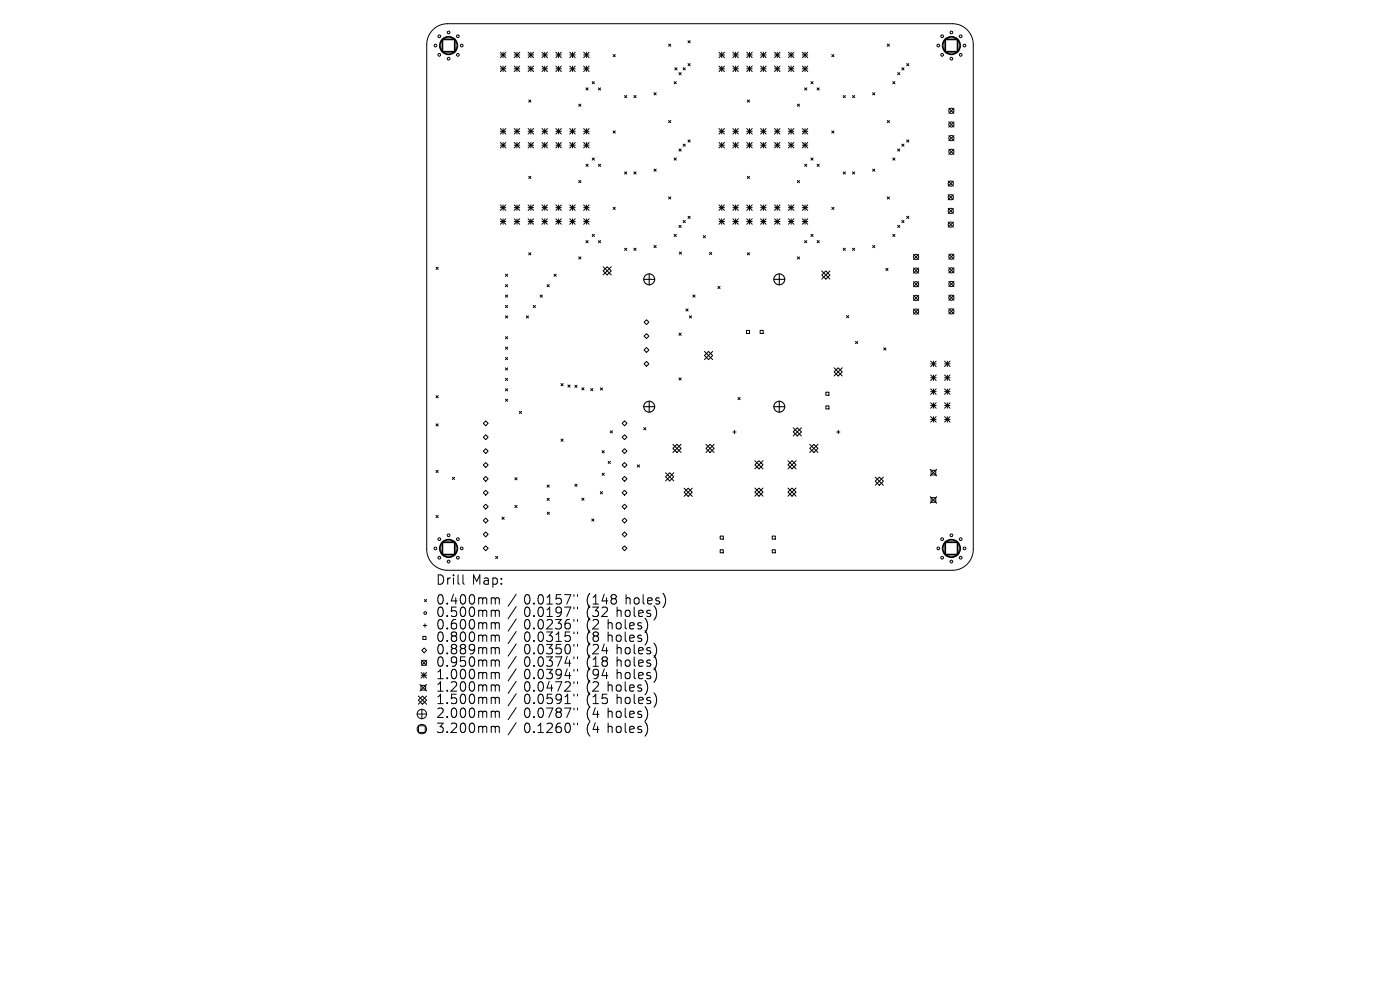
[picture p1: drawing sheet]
<svg xmlns="http://www.w3.org/2000/svg" width="297mm" height="210mm" viewBox="0 0 297 210" stroke-linecap="round" stroke-linejoin="round" font-family="sans-serif">
<defs><g id="words">
<g font-size="2.8">
<text x="92.5" y="124.5">Drill</text>
<text x="100.1" y="124.5">Map:</text>
<text x="92.5" y="128.7">0.400mm</text>
<text x="92.5" y="131.3">0.500mm</text>
<text x="111.1" y="128.7">0.0157&quot;</text>
<text x="111.1" y="131.3">0.0197&quot;</text>
<text x="124.4" y="128.7">(148</text>
<text x="124.4" y="131.3">(32</text>
<text x="130.8" y="131.3">holes)</text>
<text x="132.7" y="128.7">holes)</text>
<text x="92.5" y="133.9">0.600mm</text>
<text x="92.5" y="136.6">0.800mm</text>
<text x="111.1" y="133.9">0.0236&quot;</text>
<text x="111.1" y="136.6">0.0315&quot;</text>
<text x="124.4" y="133.9">(2</text>
<text x="124.4" y="136.6">(8</text>
<text x="128.9" y="133.9">holes)</text>
<text x="128.9" y="136.6">holes)</text>
<text x="92.5" y="139.2">0.889mm</text>
<text x="92.5" y="141.9">0.950mm</text>
<text x="111.1" y="139.2">0.0350&quot;</text>
<text x="111.1" y="141.9">0.0374&quot;</text>
<text x="124.4" y="139.2">(24</text>
<text x="124.4" y="141.9">(18</text>
<text x="130.8" y="139.2">holes)</text>
<text x="130.8" y="141.9">holes)</text>
<text x="92.5" y="144.5">1.000mm</text>
<text x="92.5" y="147.1">1.200mm</text>
<text x="92.5" y="149.8">1.500mm</text>
<text x="111.1" y="144.5">0.0394&quot;</text>
<text x="111.1" y="147.1">0.0472&quot;</text>
<text x="111.1" y="149.8">0.0591&quot;</text>
<text x="124.4" y="144.5">(94</text>
<text x="124.4" y="147.1">(2</text>
<text x="124.4" y="149.8">(15</text>
<text x="128.9" y="147.1">holes)</text>
<text x="130.8" y="144.5">holes)</text>
<text x="130.8" y="149.8">holes)</text>
<text x="92.5" y="152.7">2.000mm</text>
<text x="92.5" y="155.9">3.200mm</text>
<text x="111.1" y="152.7">0.0787&quot;</text>
<text x="111.1" y="155.9">0.1260&quot;</text>
<text x="124.4" y="152.7">(4</text>
<text x="124.4" y="155.9">(4</text>
<text x="128.9" y="152.7">holes)</text>
<text x="128.9" y="155.9">holes)</text>
</g>
</g></defs>
<g fill="none" stroke="#000" stroke-width=".21">
<path d="M91.9 6.2a4.4 4.4 0 0 1 3-1.2h107.2a4.4 4.4 0 0 1 4.4 4.4v107.2a4.4 4.4 0 0 1-4.4 4.4h-107.2a4.4 4.4 0 0 1-4.4-4.4v-107.2a4.4 4.4 0 0 1 1.4-3.2zM106.1 11.1l1.2 1.1M106.1 11.7h1.2M106.1 14l1.2 1.2M106.1 14.6h1.2M106.7 11.1v1.1M106.7 14v1.2M107.3 11.1l-1.2 1.1M107.3 14l-1.2 1.2M109.1 11.1l1.2 1.1M109.1 14l1.2 1.2M109.1 11.7h1.2"/>
<path d="M109.1 14.6h1.2M109.7 11.1v1.1M109.7 14v1.2M110.3 11.1l-1.2 1.1M110.3 14l-1.2 1.2M112 14l1.2 1.2M112 11.7h1.2M112 14.6h1.2M112 11.1l1.2 1.1M112.6 11.1v1.1M112.6 14v1.2M113.2 11.1l-1.2 1.1"/>
<path d="M113.2 14l-1.2 1.2M115 11.7h1.1M115 14.6h1.1M115 14l1.1 1.2M115 11.1l1.1 1.1M115.6 11.1v1.1M115.6 14v1.2M116.1 11.1l-1.1 1.1M116.1 14l-1.1 1.2M117.9 11.7h1.2M117.9 14.6h1.2M117.9 14l1.2 1.2"/>
<path d="M117.9 11.1l1.2 1.1M118.5 11.1v1.1M118.5 14v1.2M119.1 11.1l-1.2 1.1M119.1 14l-1.2 1.2M120.9 11.7h1.1M120.9 14.6h1.1M120.9 14l1.1 1.2M120.9 11.1l1.1 1.1M121.5 11.1v1.1M121.5 14v1.2M122 11.1l-1.1 1.1"/>
<path d="M122 14l-1.1 1.2M123.8 11.7h1.2M123.8 14.6h1.2M123.8 14l1.2 1.2M123.8 11.1l1.2 1.1M124.3 18.6l.5 .5M124.4 11.1v1.1M124.4 14v1.2M124.8 18.6l-.5 .5M125 11.1l-1.2 1.1M125 14l-1.2 1.2M125.6 17.3l.5 .5"/>
<path d="M126.1 17.3l-.5 .5M127 18.6l.4 .5M127.4 18.6l-.4 .5M130.1 11.6l.4 .4M130.5 11.6l-.4 .4M138.7 19.7l.5 .4M139.2 19.7l-.5 .4M141.8 9.4l.5 .4M142.3 9.4l-.5 .4M143 17.3l.5 .5M143.2 14.4l.4 .4M143.5 17.3l-.5 .5"/>
<path d="M143.6 14.4l-.4 .4M144 15.4l.5 .5M144.5 15.4l-.5 .5M144.9 14.4l.5 .4M145.4 14.4l-.5 .4M146 13.5l.4 .4M146 8.6l.4 .5M146.4 13.5l-.4 .4M146.4 8.6l-.4 .5M152.5 11.1l1.2 1.1M152.5 14l1.2 1.2M152.5 11.7h1.2"/>
<path d="M152.5 14.6h1.2M153.1 11.1v1.1M153.1 14v1.2M153.7 11.1l-1.2 1.1M153.7 14l-1.2 1.2M155.5 14l1.1 1.2M155.5 11.7h1.1M155.5 14.6h1.1M155.5 11.1l1.1 1.1M156.1 11.1v1.1M156.1 14v1.2M156.6 11.1l-1.1 1.1"/>
<path d="M156.6 14l-1.1 1.2M158.4 11.7h1.2M158.4 14.6h1.2M158.4 14l1.2 1.2M158.4 11.1l1.2 1.1M159 11.1v1.1M159 14v1.2M159.6 11.1l-1.2 1.1M159.6 14l-1.2 1.2M161.4 11.7h1.1M161.4 14.6h1.1M161.4 14l1.1 1.2"/>
<path d="M161.4 11.1l1.1 1.1M161.9 11.1v1.1M161.9 14v1.2M162.5 11.1l-1.1 1.1M162.5 14l-1.1 1.2M164.3 11.7h1.2M164.3 14.6h1.2M164.3 11.1l1.2 1.1M164.3 14l1.2 1.2M164.9 11.1v1.1M164.9 14v1.2M165.5 11.1l-1.2 1.1"/>
<path d="M165.5 14l-1.2 1.2M167.3 11.7h1.1M167.3 14.6h1.1M167.3 14l1.1 1.2M167.3 11.1l1.1 1.1M167.8 11.1v1.1M167.8 14v1.2M168.4 11.1l-1.1 1.1M168.4 14l-1.1 1.2M170.2 11.7h1.2M170.2 14.6h1.2M170.2 14l1.2 1.2"/>
<path d="M170.2 11.1l1.2 1.1M170.7 18.6l.5 .5M170.8 11.1v1.1M170.8 14v1.2M171.2 18.6l-.5 .5M171.4 11.1l-1.2 1.1M171.4 14l-1.2 1.2M172 17.3l.5 .5M172.5 17.3l-.5 .5M173.3 18.6l.5 .5M173.8 18.6l-.5 .5M176.5 11.6l.4 .4"/>
<path d="M176.9 11.6l-.4 .4M185.1 19.7l.5 .4M185.6 19.7l-.5 .4M188.2 9.4l.5 .4M188.7 9.4l-.5 .4M189.4 17.3l.5 .5M189.9 17.3l-.5 .5M190.4 15.4l.5 .5M190.9 15.4l-.5 .5M191.3 14.4l.5 .4M191.8 14.4l-.5 .4M192.3 13.5l.5 .4"/>
<path d="M192.8 13.5l-.5 .4M106.1 27.3l1.2 1.1M106.1 27.9h1.2M106.1 30.2l1.2 1.2M106.1 30.8h1.2M106.7 27.3v1.1M106.7 30.2v1.2M107.3 27.3l-1.2 1.1M107.3 30.2l-1.2 1.2M109.1 30.2l1.2 1.2M109.1 27.9h1.2M109.1 30.8h1.2"/>
<path d="M109.1 27.3l1.2 1.1M109.7 27.3v1.1M109.7 30.2v1.2M110.3 27.3l-1.2 1.1M110.3 30.2l-1.2 1.2M112 27.9h1.2M112 30.8h1.2M112 30.2l1.2 1.2M112 27.3l1.2 1.1M112.2 21.2l.4 .5M112.2 37.4l.4 .5M112.6 27.3v1.1"/>
<path d="M112.6 30.2v1.2M112.6 21.2l-.4 .5M112.6 37.4l-.4 .5M113.2 30.2l-1.2 1.2M113.2 27.3l-1.2 1.1M115 27.9h1.1M115 30.8h1.1M115 30.2l1.1 1.2M115 27.3l1.1 1.1M115.6 27.3v1.1M115.6 30.2v1.2M116.1 27.3l-1.1 1.1"/>
<path d="M116.1 30.2l-1.1 1.2M117.9 27.9h1.2M117.9 30.8h1.2M117.9 30.2l1.2 1.2M117.9 27.3l1.2 1.1M118.5 27.3v1.1M118.5 30.2v1.2M119.1 27.3l-1.2 1.1M119.1 30.2l-1.2 1.2M120.9 27.9h1.1M120.9 30.8h1.1M120.9 30.2l1.1 1.2"/>
<path d="M120.9 27.3l1.1 1.1M121.5 27.3v1.1M121.5 30.2v1.2M122 27.3l-1.1 1.1M122 30.2l-1.1 1.2M122.8 22.1l.4 .5M122.8 38.3l.4 .5M123.2 22.1l-.4 .5M123.2 38.3l-.4 .5M123.8 27.9h1.2M123.8 30.8h1.2M123.8 30.2l1.2 1.2"/>
<path d="M123.8 27.3l1.2 1.1M124.3 34.8l.5 .5M124.4 27.3v1.1M124.4 30.2v1.2M124.8 34.8l-.5 .5M125 30.2l-1.2 1.2M125 27.3l-1.2 1.1M125.6 33.5l.5 .5M126.1 33.5l-.5 .5M127 34.8l.4 .5M127.4 34.8l-.4 .5M130.1 27.8l.4 .4"/>
<path d="M130.5 27.8l-.4 .4M132.5 20.3l.5 .4M132.5 36.5l.5 .4M133 20.3l-.5 .4M133 36.5l-.5 .4M134.5 20.3l.4 .4M134.5 36.5l.4 .4M134.9 20.3l-.4 .4M134.9 36.5l-.4 .4M138.7 35.9l.5 .4M139.2 35.9l-.5 .4M141.8 25.6l.5 .4"/>
<path d="M142.3 25.6l-.5 .4M143 33.5l.5 .5M143.5 33.5l-.5 .5M144 31.6l.5 .5M144.5 31.6l-.5 .5M144.9 30.6l.5 .4M145.4 30.6l-.5 .4M146 29.7l.4 .4M146.4 29.7l-.4 .4M152.5 30.2l1.2 1.2M152.5 27.9h1.2M152.5 30.8h1.2"/>
<path d="M152.5 27.3l1.2 1.1M153.1 27.3v1.1M153.1 30.2v1.2M153.7 27.3l-1.2 1.1M153.7 30.2l-1.2 1.2M155.5 27.9h1.1M155.5 30.8h1.1M155.5 30.2l1.1 1.2M155.5 27.3l1.1 1.1M156.1 27.3v1.1M156.1 30.2v1.2M156.6 27.3l-1.1 1.1"/>
<path d="M156.6 30.2l-1.1 1.2M158.4 27.9h1.2M158.4 30.8h1.2M158.4 30.2l1.2 1.2M158.4 27.3l1.2 1.1M158.5 21.2l.5 .5M158.5 37.4l.5 .5M159 27.3v1.1M159 30.2v1.2M159 21.2l-.5 .5M159 37.4l-.5 .5M159.6 30.2l-1.2 1.2"/>
<path d="M159.6 27.3l-1.2 1.1M161.4 27.9h1.1M161.4 30.8h1.1M161.4 30.2l1.1 1.2M161.4 27.3l1.1 1.1M161.9 27.3v1.1M161.9 30.2v1.2M162.5 30.2l-1.1 1.2M162.5 27.3l-1.1 1.1M164.3 27.9h1.2M164.3 30.8h1.2M164.3 30.2l1.2 1.2"/>
<path d="M164.3 27.3l1.2 1.1M164.9 27.3v1.1M164.9 30.2v1.2M165.5 27.3l-1.2 1.1M165.5 30.2l-1.2 1.2M167.3 27.9h1.1M167.3 30.8h1.1M167.3 30.2l1.1 1.2M167.3 27.3l1.1 1.1M167.8 27.3v1.1M167.8 30.2v1.2M168.4 27.3l-1.1 1.1"/>
<path d="M168.4 30.2l-1.1 1.2M169.2 22.1l.4 .5M169.2 38.3l.4 .5M169.6 22.1l-.4 .5M169.6 38.3l-.4 .5M170.2 27.9h1.2M170.2 30.8h1.2M170.2 30.2l1.2 1.2M170.2 27.3l1.2 1.1M170.7 34.8l.5 .5M170.8 27.3v1.1M170.8 30.2v1.2"/>
<path d="M171.2 34.8l-.5 .5M171.4 30.2l-1.2 1.2M171.4 27.3l-1.2 1.1M172 33.5l.5 .5M172.5 33.5l-.5 .5M173.3 34.8l.5 .5M173.8 34.8l-.5 .5M176.5 27.8l.4 .4M176.9 27.8l-.4 .4M178.9 20.3l.4 .4M178.9 36.5l.4 .4M179.3 20.3l-.4 .4"/>
<path d="M179.3 36.5l-.4 .4M180.9 20.3l.4 .4M180.9 36.5l.4 .4M181.3 20.3l-.4 .4M181.3 36.5l-.4 .4M185.1 35.9l.5 .4M185.6 35.9l-.5 .4M188.2 25.6l.5 .4M188.7 25.6l-.5 .4M189.4 33.5l.5 .5M189.9 33.5l-.5 .5M190.4 31.6l.5 .5"/>
<path d="M190.9 31.6l-.5 .5M191.3 30.6l.5 .4M191.8 30.6l-.5 .4M192.3 29.7l.5 .4M192.8 29.7l-.5 .4M201.2 38.4l1.1 1.1M201.3 23l1.1 1.1M201.3 25.9l1.1 1.1M201.3 28.8l1.1 1.1M201.3 31.7l1.1 1.1M202.3 38.4l-1.1 1.1M202.4 23l-1.1 1.1"/>
<path d="M202.4 25.9l-1.1 1.1M202.4 28.8l-1.1 1.1M202.4 31.7l-1.1 1.1M92.5 56.7l.5 .5M93 56.7l-.5 .5M106.1 43.5l1.2 1.1M106.1 44.1h1.2M106.1 46.4l1.2 1.2M106.1 47h1.2M106.7 43.5v1.1M106.7 46.4v1.2M107.2 58.2l.5 .4"/>
<path d="M107.3 43.5l-1.2 1.1M107.3 46.4l-1.2 1.2M107.7 58.2l-.5 .4M109.1 46.4l1.2 1.2M109.1 44.1h1.2M109.1 47h1.2M109.1 43.5l1.2 1.1M109.7 43.5v1.1M109.7 46.4v1.2M110.3 43.5l-1.2 1.1M110.3 46.4l-1.2 1.2M112 44.1h1.2"/>
<path d="M112 47h1.2M112 46.4l1.2 1.2M112 43.5l1.2 1.1M112.2 53.6l.4 .5M112.6 43.5v1.1M112.6 46.4v1.2M112.6 53.6l-.4 .5M113.2 46.4l-1.2 1.2M113.2 43.5l-1.2 1.1M115 44.1h1.1M115 47h1.1M115 46.4l1.1 1.2"/>
<path d="M115 43.5l1.1 1.1M115.6 43.5v1.1M115.6 46.4v1.2M116.1 43.5l-1.1 1.1M116.1 46.4l-1.1 1.2M117.5 58.2l.5 .4M117.9 44.1h1.2M117.9 47h1.2M117.9 46.4l1.2 1.2M117.9 43.5l1.2 1.1M118 58.2l-.5 .4M118.5 43.5v1.1"/>
<path d="M118.5 46.4v1.2M119.1 43.5l-1.2 1.1M119.1 46.4l-1.2 1.2M120.9 44.1h1.1M120.9 47h1.1M120.9 46.4l1.1 1.2M120.9 43.5l1.1 1.1M121.5 43.5v1.1M121.5 46.4v1.2M122 43.5l-1.1 1.1M122 46.4l-1.1 1.2M122.8 54.5l.4 .4"/>
<path d="M123.2 54.5l-.4 .4M123.8 44.1h1.2M123.8 47h1.2M123.8 46.4l1.2 1.2M123.8 43.5l1.2 1.1M124.3 51l.5 .5M124.4 43.5v1.1M124.4 46.4v1.2M124.8 51l-.5 .5M125 46.4l-1.2 1.2M125 43.5l-1.2 1.1M125.6 49.7l.5 .5"/>
<path d="M126.1 49.7l-.5 .5M127 51l.4 .5M127.4 51l-.4 .5M127.9 56.6l1.8 1.7M128.8 56.6l.9 .9-.9 .8-.9-.8zM129.7 56.6l-1.8 1.7M130.1 44l.4 .4M130.5 44l-.4 .4M132.5 52.7l.5 .4M133 52.7l-.5 .4M134.5 52.7l.4 .4M134.9 52.7l-.4 .4"/>
<path d="M138.7 52.1l.5 .4M139.2 52.1l-.5 .4M141.8 41.8l.5 .4M142.3 41.8l-.5 .4M143 49.7l.5 .5M143.5 49.7l-.5 .5M144 47.8l.5 .5M144.1 53.5l.5 .4M144.5 47.8l-.5 .5M144.6 53.5l-.5 .4M144.9 46.8l.5 .4M145.4 46.8l-.5 .4"/>
<path d="M146 45.9l.4 .4M146.4 45.9l-.4 .4M149.2 50l.5 .4M149.7 50l-.5 .4M150.5 53.5l.5 .5M151 53.5l-.5 .5M152.5 44.1h1.2M152.5 47h1.2M152.5 43.5l1.2 1.1M152.5 46.4l1.2 1.2M153.1 43.5v1.1M153.1 46.4v1.2"/>
<path d="M153.7 43.5l-1.2 1.1M153.7 46.4l-1.2 1.2M155.5 44.1h1.1M155.5 47h1.1M155.5 46.4l1.1 1.2M155.5 43.5l1.1 1.1M156.1 43.5v1.1M156.1 46.4v1.2M156.6 43.5l-1.1 1.1M156.6 46.4l-1.1 1.2M158.4 44.1h1.2M158.4 47h1.2"/>
<path d="M158.4 43.5l1.2 1.1M158.4 46.4l1.2 1.2M158.5 53.6l.5 .5M159 43.5v1.1M159 46.4v1.2M159 53.6l-.5 .5M159.6 46.4l-1.2 1.2M159.6 43.5l-1.2 1.1M161.4 44.1h1.1M161.4 47h1.1M161.4 46.4l1.1 1.2M161.4 43.5l1.1 1.1"/>
<path d="M161.9 43.5v1.1M161.9 46.4v1.2M162.5 43.5l-1.1 1.1M162.5 46.4l-1.1 1.2M164.3 44.1h1.2M164.3 47h1.2M164.3 46.4l1.2 1.2M164.3 43.5l1.2 1.1M164.9 43.5v1.1M164.9 46.4v1.2M165.5 43.5l-1.2 1.1M165.5 46.4l-1.2 1.2"/>
<path d="M167.3 44.1h1.1M167.3 47h1.1M167.3 46.4l1.1 1.2M167.3 43.5l1.1 1.1M167.8 43.5v1.1M167.8 46.4v1.2M168.4 43.5l-1.1 1.1M168.4 46.4l-1.1 1.2M169.2 54.5l.4 .4M169.6 54.5l-.4 .4M170.2 44.1h1.2M170.2 47h1.2"/>
<path d="M170.2 46.4l1.2 1.2M170.2 43.5l1.2 1.1M170.7 51l.5 .5M170.8 43.5v1.1M170.8 46.4v1.2M171.2 51l-.5 .5M171.4 46.4l-1.2 1.2M171.4 43.5l-1.2 1.1M172 49.7l.5 .5M172.5 49.7l-.5 .5M173.3 51l.5 .5M173.8 51l-.5 .5"/>
<path d="M174.3 58.3l.9-.8 .9 .8-.9 .9zM174.3 57.5l1.8 1.7M176.1 57.5l-1.8 1.7M176.5 44l.4 .4M176.9 44l-.4 .4M178.9 52.7l.4 .4M179.3 52.7l-.4 .4M180.9 52.7l.4 .4M181.3 52.7l-.4 .4M185.1 52.1l.5 .4M185.6 52.1l-.5 .4M187.9 56.9l.5 .5"/>
<path d="M188.2 41.8l.5 .4M188.4 56.9l-.5 .5M188.7 41.8l-.5 .4M189.4 49.7l.5 .5M189.9 49.7l-.5 .5M190.4 47.8l.5 .5M190.9 47.8l-.5 .5M191.3 46.8l.5 .4M191.8 46.8l-.5 .4M192.3 45.9l.5 .4M192.8 45.9l-.5 .4M193.8 53.9l1.1 1.1"/>
<path d="M193.8 56.8l1.1 1.1M193.8 59.7l1.1 1.1M194.9 53.9l-1.1 1.1M194.9 56.8l-1.1 1.1M194.9 59.7l-1.1 1.1M201.2 41.3l1.1 1.1M201.2 44.2l1.1 1.1M201.2 47.1l1.1 1.1M201.3 56.8l1.1 1.1M201.3 53.9l1.1 1.1M201.3 59.7l1.1 1.1M202.3 41.3l-1.1 1.1"/>
<path d="M202.3 44.2l-1.1 1.1M202.3 47.1l-1.1 1.1M202.4 53.9l-1.1 1.1M202.4 56.8l-1.1 1.1M202.4 59.7l-1.1 1.1M107.2 60.4l.5 .4M107.2 62.6l.5 .4M107.2 64.8l.5 .5M107.2 67l.5 .5M107.2 71.4l.5 .5M107.2 73.6l.5 .5M107.2 75.8l.5 .5"/>
<path d="M107.2 78l.5 .5M107.7 60.4l-.5 .4M107.7 62.6l-.5 .4M107.7 64.8l-.5 .5M107.7 67l-.5 .5M107.7 71.4l-.5 .5M107.7 73.6l-.5 .5M107.7 75.8l-.5 .5M107.7 78l-.5 .5M111.6 67l.5 .5M112.1 67l-.5 .5M113.1 64.8l.5 .5"/>
<path d="M113.6 64.8l-.5 .5M114.6 62.6l.5 .4M115.1 62.6l-.5 .4M116.1 60.4l.4 .4M116.5 60.4l-.4 .4M136.6 68.3l.5-.5 .6 .5-.6 .6zM136.6 74.2l.5-.5 .6 .5-.6 .6zM136.6 77.2l.5-.5 .6 .5-.6 .5zM137.1 70.8l.6 .5-.6 .5-.5-.5zM144 70.7l.5 .4M144.5 70.7l-.5 .4M145.5 65.5l.5 .5"/>
<path d="M146 65.5l-.5 .5M146.3 67l.4 .5M146.7 67l-.4 .5M147 62.6l.5 .4M147.5 62.6l-.5 .4M149.4 74.5l1.8 1.8M150.3 74.5l.9 .9-.9 .9-.9-.9zM151.2 74.5l-1.8 1.8M152.3 60.8l.5 .4M152.8 60.8l-.5 .4M158.4 70.1h.6v.6h-.6zM161.3 70.1h.6v.6h-.6z"/>
<path d="M176.9 78l1.8 1.8M177.8 78l.9 .9-.9 .9-.9-.9zM178.7 78l-1.8 1.8M179.6 66.9l.5 .5M180.1 66.9l-.5 .5M181.5 72.4l.5 .5M182 72.4l-.5 .5M187.5 73.8l.4 .5M187.9 73.8l-.4 .5M193.8 65.5l1.1 1.1M193.8 62.6l1.1 1.1M194.9 62.6l-1.1 1.1"/>
<path d="M194.9 65.5l-1.1 1.1M197.4 76.6l1.2 1.2M197.4 77.2h1.2M197.4 79.5l1.2 1.2M198 76.6v1.2M198 79.5v1.2M198.6 76.6l-1.2 1.2M198.6 79.5l-1.2 1.2M200.4 79.5l1.1 1.2M200.4 77.2h1.1M200.4 76.6l1.1 1.2M201 76.6v1.2"/>
<path d="M201 79.5v1.2M201.3 62.6l1.1 1.1M201.3 65.5l1.1 1.1M201.5 76.6l-1.1 1.2M201.5 79.5l-1.1 1.2M202.4 62.6l-1.1 1.1M202.4 65.5l-1.1 1.1M92.5 83.9l.5 .5M92.5 89.9l.5 .5M92.5 99.8l.5 .4M93 83.9l-.5 .5M93 89.9l-.5 .5"/>
<path d="M93 99.8l-.5 .4M102.5 89.8l.5-.5 .6 .5-.6 .5zM102.5 92.7l.5-.5 .6 .5-.6 .6zM102.5 95.7l.5-.5 .6 .5-.6 .5zM102.5 98.6l.5-.5 .6 .5-.6 .6zM107.2 80.2l.5 .5M107.2 82.5l.5 .4M107.2 84.7l.5 .4M107.7 80.2l-.5 .5M107.7 82.5l-.5 .4M107.7 84.7l-.5 .4M110.2 87.3l.4 .4"/>
<path d="M110.6 87.3l-.4 .4M119 81.4l.5 .4M119 93.1l.5 .5M119.5 81.4l-.5 .4M119.5 93.1l-.5 .5M120.5 81.7l.4 .4M120.9 81.7l-.4 .4M122 81.7l.4 .5M122.4 81.7l-.4 .5M123.4 82.3l.5 .4M123.9 82.3l-.5 .4M125.3 82.4l.5 .5"/>
<path d="M125.8 82.4l-.5 .5M127.4 82.3l.4 .4M127.7 95.6l.5 .5M127.8 82.3l-.4 .4M128.2 95.6l-.5 .5M129 97.9l.5 .4M129.5 91.4l.4 .4M129.5 97.9l-.5 .4M129.9 91.4l-.4 .4M132 89.8l.5-.5 .5 .5-.5 .5zM132 92.7l.5-.5 .5 .5-.5 .6zM132 95.7l.5-.5 .5 .5-.5 .5z"/>
<path d="M132 98.6l.5-.5 .5 .5-.5 .6zM135.2 98.6l.5 .5M135.7 98.6l-.5 .5M136.6 90.7l.4 .5M137 90.7l-.4 .5M142.7 94.2l1.8 1.8M143.6 94.2l.9 .9-.9 .9-.9-.9zM144 80.2l.5 .4M144.5 94.2l-1.8 1.8M144.5 80.2l-.5 .4M149.8 95.1l.8-.9 .9 .9-.9 .9zM149.8 94.2l1.7 1.8"/>
<path d="M151.5 94.2l-1.7 1.8M155.5 91.6h.7M155.8 91.3v.7M156.6 84.3l.4 .5M157 84.3l-.4 .5M160.1 98.6l.9-.9 .9 .9-.9 .9zM160.1 97.7l1.8 1.8M161.9 97.7l-1.8 1.8M167.2 98.6l.8-.9 .9 .9-.9 .9zM167.2 97.7l1.7 1.8M168.3 90.7l1.7 1.8M168.9 97.7l-1.7 1.8"/>
<path d="M169.2 90.7l.8 .9-.8 .9-.9-.9zM170 90.7l-1.7 1.8M171.8 95.1l.9-.9 .8 .9-.8 .9zM171.8 94.2l1.7 1.8M173.5 94.2l-1.7 1.8M175.2 83.2h.7v.7h-.7zM175.2 86.1h.7v.7h-.7zM177.5 91.6h.7M177.8 91.3v.7M197.3 99.6l1.4 1.4M197.4 88.4l1.2 1.1M197.4 80.1h1.2"/>
<path d="M197.4 82.5l1.2 1.2M197.4 83.1h1.2M197.4 85.4l1.2 1.2M197.4 86h1.2M197.4 89h1.2M197.5 99.8h1v.9h-1zM198 82.5v1.2M198 85.4v1.2M198 88.4v1.1M198.6 82.5l-1.2 1.2M198.6 85.4l-1.2 1.2M198.6 88.4l-1.2 1.1"/>
<path d="M198.7 99.6l-1.4 1.4M200.4 82.5l1.1 1.2M200.4 80.1h1.1M200.4 85.4l1.1 1.2M200.4 83.1h1.1M200.4 88.4l1.1 1.1M200.4 86h1.1M200.4 89h1.1M201 82.5v1.2M201 85.4v1.2M201 88.4v1.1M201.5 82.5l-1.1 1.2"/>
<path d="M201.5 85.4l-1.1 1.2M201.5 88.4l-1.1 1.1M92.5 109.3l.5 .5M93 109.3l-.5 .5M96 101.2l.4 .5M96.4 101.2l-.4 .5M102.5 101.6l.5-.5 .6 .5-.6 .5zM102.5 104.5l.5-.5 .6 .5-.6 .5zM102.5 107.5l.5-.5 .6 .5-.6 .5zM102.5 110.4l.5-.5 .6 .5-.6 .5zM102.5 113.4l.5-.6 .6 .6-.6 .5zM102.5 116.3l.5-.5 .6 .5-.6 .5z"/>
<path d="M105.1 118l.5 .5M105.6 118l-.5 .5M106.5 109.7l.5 .5M107 109.7l-.5 .5M109.2 101.3l.5 .5M109.2 107.2l.5 .5M109.7 101.3l-.5 .5M109.7 107.2l-.5 .5M116.1 102.9l.4 .4M116.1 105.7l.4 .5M116.1 108.6l.5 .5M116.5 102.9l-.4 .4"/>
<path d="M116.5 105.7l-.4 .5M116.6 108.6l-.5 .5M122 102.7l.4 .5M122.4 102.7l-.4 .5M123.4 105.7l.5 .4M123.9 105.7l-.5 .4M125.5 110.1l.5 .4M126 110.1l-.5 .4M127.4 104.3l.4 .5M127.7 100.4l.5 .4M127.8 104.3l-.4 .5M128.2 100.4l-.5 .4"/>
<path d="M132 101.6l.5-.5 .5 .5-.5 .5zM132 104.5l.5-.5 .5 .5-.5 .5zM132 107.5l.5-.5 .5 .5-.5 .5zM132 110.4l.5-.5 .5 .5-.5 .5zM132 113.4l.5-.6 .5 .6-.5 .5zM132 116.3l.5-.5 .5 .5-.5 .5zM141.2 101.1l.9-.8 .8 .8-.8 .9zM141.2 100.3l1.7 1.7M142.9 100.3l-1.7 1.7M145.1 103.6l1.8 1.7M146 103.6l.9 .8-.9 .9-.9-.9zM146.9 103.6l-1.8 1.7"/>
<path d="M152.8 113.7h.6v.7h-.6zM152.8 116.6h.6v.7h-.6zM160.1 104.4l.9-.9 .9 .9-.9 .9zM160.1 103.5l1.8 1.8M161.9 103.5l-1.8 1.8M163.8 113.7h.7v.7h-.7zM163.8 116.6h.7v.7h-.7zM167.2 104.4l.8-.9 .9 .9-.9 .9zM167.2 103.5l1.7 1.8M168.9 103.5l-1.7 1.8M185.7 102.1l.8-.9 .9 .9-.9 .8zM185.7 101.2l1.7 1.7"/>
<path d="M187.4 101.2l-1.7 1.7M197.3 105.4l1.4 1.3M197.5 105.6h1v.9h-1zM198.7 105.4l-1.4 1.3M89.5 138l.5-.6 .5 .6-.5 .5zM89.7 135h.7v.7h-.7zM89.8 132.7h.7M90 127.2l.5 .4M90.2 132.3v.7M90.5 127.2l-.5 .4M98.2 121.9v1.8l.3 .2M104.8 126.8l.3 .3"/>
<path d="M104.8 129.4l.3 .3M104.8 132.1l.3 .3M104.8 134.7l.3 .3M104.8 137.4l.3 .3M105.1 127.1v1M105.1 129.7v1.1M105.1 132.4v1M105.1 135v1.1M105.1 137.7v1M105.1 127.1l.3-.3 .4 .1 .1 1.2M105.1 129.7l.3-.3 .4 .1 .1 1.3M105.1 132.4l.3-.3 .4 .1 .1 1.2"/>
<path d="M105.1 135l.3-.3 .4 .1 .1 1.3M105.1 137.7l.3-.3 .4 .1 .1 1.2M109.5 126l-1.7 2.6M109.5 128.7l-1.7 2.6M109.5 131.3l-1.7 2.6M109.5 134l-1.7 2.5M109.5 136.6l-1.7 2.6M109.5 139.2l-1.7 2.6M121.8 126.1v.4M121.8 128.8v.4M121.8 131.4v.4M121.8 134.1v.3"/>
<path d="M121.8 136.7v.4M121.8 139.3v.4M122.5 126.1v.4M122.5 128.8v.4M122.5 131.4v.4M122.5 134.1v.3M122.5 136.7v.4M122.5 139.3v.4M137.3 134.6v1.4M137.4 132.5l-.1 .8M139.2 137.3v1.3M139.2 139.9v1.3"/>
<path d="M139.3 129.8l-.1 .9M141.1 126.7v1.3M88.5 151.5h2M88.8 148.5l.8-.8 .9 .8-.9 .9zM88.8 147.7l1.7 1.7M88.8 154h1.4v1.4h-1.4zM89.1 145.2l1.4 1.4M89.3 145.4h1v1h-1zM89.3 142.7l1.2 1.1M89.3 143.2h1.2M89.4 140.1l1.1 1.1M89.5 150.5v2"/>
<path d="M89.9 142.7v1.1M90.5 140.1l-1.1 1.1M90.5 142.7l-1.2 1.1M90.5 145.2l-1.4 1.4M90.5 147.7l-1.7 1.7M104.8 140l.3 .3M104.8 142.6l.3 .3M104.8 145.3l.3 .3M104.8 147.9l.3 .3M104.8 150.9l.3 .3M104.8 154.1l.3 .3M105.1 140.3v1"/>
<path d="M105.1 142.9v1.1M105.1 145.6v1M105.1 148.2v1.1M105.1 151.2v1M105.1 154.4v1M105.1 140.3l.3-.3 .4 .1 .1 1.2M105.1 142.9l.3-.3 .4 .1 .1 1.3M105.1 145.6l.3-.3 .4 .1 .1 1.2M105.1 148.2l.3-.3 .4 .1 .1 1.3M105.1 151.2l.3-.3 .4 .1 .1 1.2M105.1 154.4l.3-.3 .4 .1 .1 1.2M109.5 141.9l-1.7 2.6"/>
<path d="M109.5 144.5l-1.7 2.6M109.5 147.2l-1.7 2.5M109.5 150.1l-1.7 2.6M109.5 153.3l-1.7 2.6M121.8 142v.4M121.8 144.6v.4M121.8 147.3v.3M121.8 150.2v.4M121.8 153.4v.4M122.5 142v.4M122.5 144.6v.4M122.5 147.3v.3"/>
<path d="M122.5 150.2v.4M122.5 153.4v.4M137.3 154v1.3M137.4 145.7l-.1 .8M137.4 151.2l-.1 .9M139.2 142.6v1.3M139.2 147.8v1.4"/>
<circle cx="92.4" cy="9.7" r=".29"/>
<circle cx="93.2" cy="11.6" r=".29"/>
<circle cx="93.2" cy="7.7" r=".29"/>
<circle cx="95.2" cy="6.9" r=".29"/>
<circle cx="95.2" cy="12.4" r=".29"/>
<circle cx="97.1" cy="11.6" r=".29"/>
<circle cx="97.1" cy="7.7" r=".29"/>
<circle cx="97.9" cy="9.7" r=".29"/>
<circle cx="199.1" cy="9.7" r=".29"/>
<circle cx="199.9" cy="11.6" r=".29"/>
<circle cx="199.9" cy="7.7" r=".29"/>
<circle cx="201.8" cy="6.9" r=".29"/>
<circle cx="201.8" cy="12.4" r=".29"/>
<circle cx="203.8" cy="11.6" r=".29"/>
<circle cx="203.8" cy="7.7" r=".29"/>
<circle cx="204.6" cy="9.7" r=".29"/>
<circle cx="201.7" cy="38.9" r=".55"/>
<circle cx="201.8" cy="23.5" r=".55"/>
<circle cx="201.8" cy="32.2" r=".55"/>
<circle cx="201.8" cy="26.4" r=".55"/>
<circle cx="201.8" cy="29.3" r=".55"/>
<circle cx="194.3" cy="54.5" r=".55"/>
<circle cx="194.3" cy="57.4" r=".55"/>
<circle cx="201.7" cy="44.7" r=".55"/>
<circle cx="201.7" cy="47.6" r=".55"/>
<circle cx="201.7" cy="41.8" r=".55"/>
<circle cx="201.8" cy="54.5" r=".55"/>
<circle cx="201.8" cy="57.3" r=".55"/>
<circle cx="194.3" cy="60.3" r=".55"/>
<circle cx="194.3" cy="63.2" r=".55"/>
<circle cx="194.3" cy="66.1" r=".55"/>
<circle cx="201.8" cy="63.1" r=".55"/>
<circle cx="201.8" cy="60.2" r=".55"/>
<circle cx="201.8" cy="66" r=".55"/>
<circle cx="92.4" cy="116.3" r=".29"/>
<circle cx="93.2" cy="114.4" r=".29"/>
<circle cx="93.2" cy="118.3" r=".29"/>
<circle cx="95.2" cy="119.1" r=".29"/>
<circle cx="95.2" cy="113.6" r=".29"/>
<circle cx="97.1" cy="114.4" r=".29"/>
<circle cx="97.1" cy="118.3" r=".29"/>
<circle cx="97.9" cy="116.3" r=".29"/>
<circle cx="199.1" cy="116.3" r=".29"/>
<circle cx="199.9" cy="114.4" r=".29"/>
<circle cx="199.9" cy="118.3" r=".29"/>
<circle cx="201.8" cy="113.6" r=".29"/>
<circle cx="201.8" cy="119.1" r=".29"/>
<circle cx="203.8" cy="114.4" r=".29"/>
<circle cx="203.8" cy="118.3" r=".29"/>
<circle cx="204.6" cy="116.3" r=".29"/>
<circle cx="90.2" cy="130" r=".29"/>
<circle cx="89.5" cy="151.5" r="1"/>
<circle cx="89.5" cy="154.7" r="1"/>
<circle cx="89.9" cy="140.6" r=".55"/>
</g>
<g fill="none" stroke="#000" stroke-width=".23">
<path d="M136.6 59.3h2.3M137.7 58.1v2.3M164.2 59.3h2.3M165.3 58.1v2.3M136.6 86.3h2.3M137.7 85.1v2.3M164.2 86.3h2.3M165.3 85.1v2.3"/>
<circle cx="137.7" cy="59.3" r="1.16"/>
<circle cx="165.3" cy="59.3" r="1.16"/>
<circle cx="137.7" cy="86.3" r="1.16"/>
<circle cx="165.3" cy="86.3" r="1.16"/>
</g>
<g fill="none" stroke="#000" stroke-width=".37">
<path d="M93.9 8.4h2.6v2.6h-2.6zM200.5 8.4h2.6v2.6h-2.6zM93.9 115h2.6v2.6h-2.6zM200.5 115h2.6v2.6h-2.6z"/>
<circle cx="95.2" cy="9.7" r="1.86"/>
<circle cx="201.8" cy="9.7" r="1.86"/>
<circle cx="95.2" cy="116.3" r="1.86"/>
<circle cx="201.8" cy="116.3" r="1.86"/>
</g>
<use href="#words"/>
</svg>
